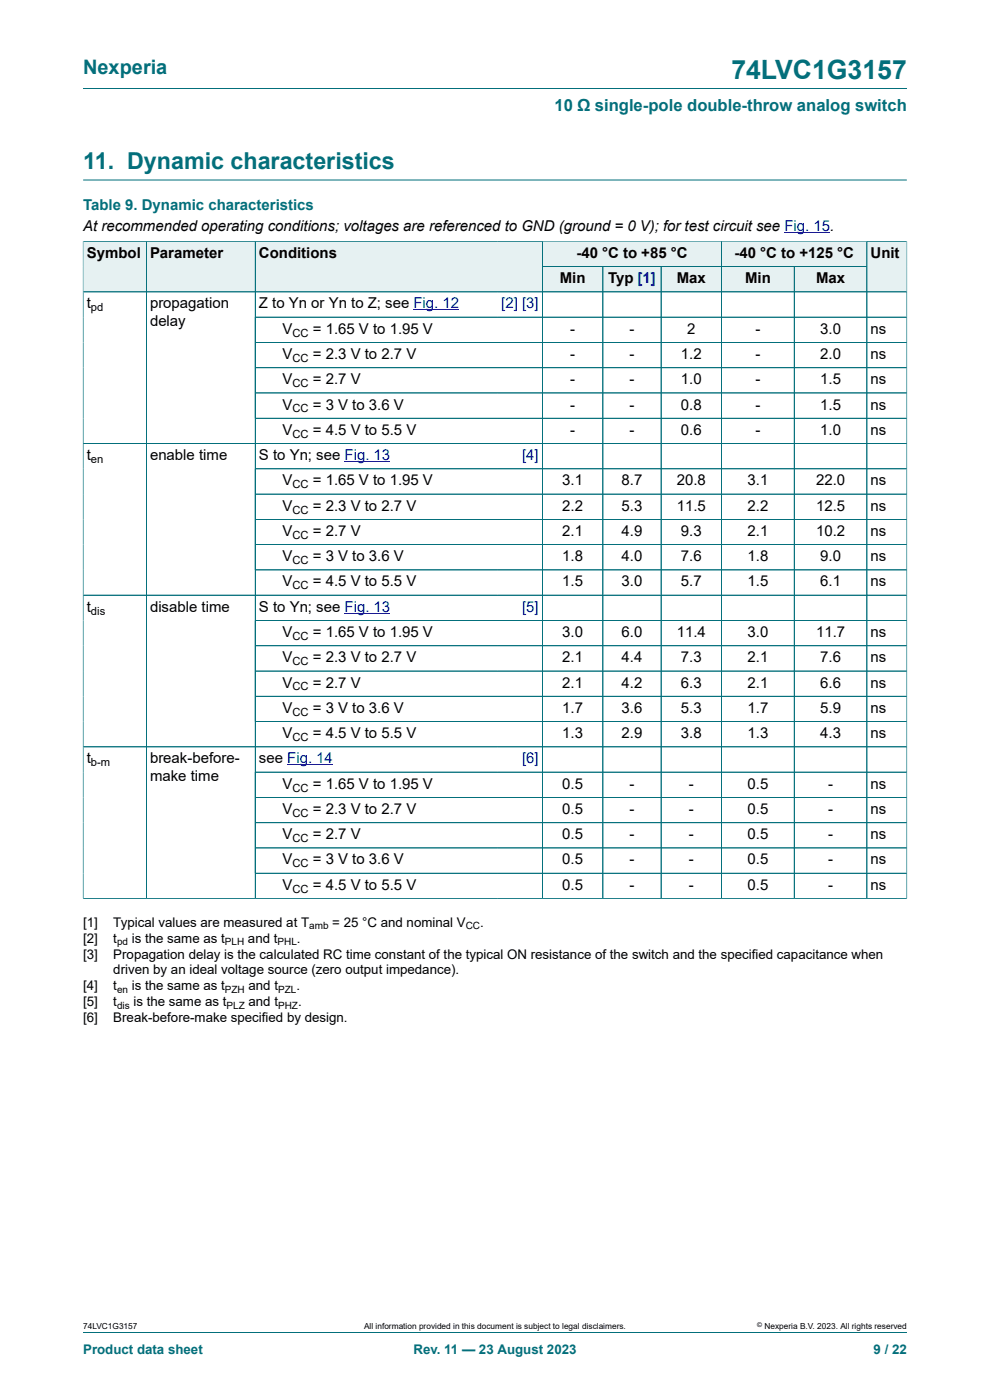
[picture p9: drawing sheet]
<svg xmlns="http://www.w3.org/2000/svg" width="210mm" height="297mm" viewBox="0 0 210 297" stroke-linecap="round" stroke-linejoin="round" font-family="sans-serif">
<defs><g id="words">
<text font-size="5.6" fill="#036f7b" x="155.1" y="16.8">74LVC1G3157</text>
<text font-size="4.9" fill="#036f7b" x="17.6" y="35.9">11. Dynamic characteristics</text>
<text font-size="4.2" fill="#036f7b" x="17.6" y="15.6">Nexperia</text>
<text font-size="3.5" fill="#036f7b" x="117.6" y="23.7">10 Ω single-pole double-throw analog switch</text>
<text font-size="3.2" fill="#036f7b" x="17.6" y="44.5">Table 9. Dynamic characteristics</text>
<g font-size="3.2">
<text x="17.6" y="49.1">At recommended operating conditions; voltages are referenced to GND (ground = 0 V); for test circuit see Fig. 15.</text>
<text x="18.4" y="54.7">Symbol</text>
<text x="31.8" y="54.7">Parameter</text>
<text x="54.9" y="54.7">Conditions</text>
<text x="122.3" y="54.7">-40 °C to +85 °C</text>
<text x="155.8" y="54.7">-40 °C to +125 °C</text>
<text x="184.7" y="54.7">Unit</text>
<text x="18.4" y="65.4">t</text>
<text x="31.8" y="65.4">propagation</text>
<text x="54.9" y="65.4">Z to Yn or Yn to Z; see Fig. 12</text>
<text x="118.7" y="60.1">Min</text>
<text x="129" y="60.1">Typ [1]</text>
<text x="143.6" y="60.1">Max</text>
<text x="158" y="60.1">Min</text>
<text x="173.1" y="60.1">Max</text>
<text x="31.8" y="69.2">delay</text>
<text x="59.9" y="70.8">V</text>
<text x="66.4" y="70.8">= 1.65 V to 1.95 V</text>
<text x="120.9" y="70.8">-</text>
<text x="133.5" y="70.8">-</text>
<text x="145.8" y="70.8">2</text>
<text x="160.3" y="70.8">-</text>
<text x="174" y="70.8">3.0</text>
<text x="184.7" y="70.8">ns</text>
<text x="59.9" y="76.1">V</text>
<text x="66.4" y="76.1">= 2.3 V to 2.7 V</text>
<text x="120.9" y="76.1">-</text>
<text x="133.5" y="76.1">-</text>
<text x="144.4" y="76.1">1.2</text>
<text x="160.3" y="76.1">-</text>
<text x="174" y="76.1">2.0</text>
<text x="184.7" y="76.1">ns</text>
<text x="59.9" y="81.5">V</text>
<text x="66.4" y="81.5">= 2.7 V</text>
<text x="120.9" y="81.5">-</text>
<text x="133.5" y="81.5">-</text>
<text x="144.4" y="81.5">1.0</text>
<text x="160.3" y="81.5">-</text>
<text x="174" y="81.5">1.5</text>
<text x="184.7" y="81.5">ns</text>
<text x="59.9" y="86.9">V</text>
<text x="66.4" y="86.9">= 3 V to 3.6 V</text>
<text x="120.9" y="86.9">-</text>
<text x="133.5" y="86.9">-</text>
<text x="144.4" y="86.9">0.8</text>
<text x="160.3" y="86.9">-</text>
<text x="174" y="86.9">1.5</text>
<text x="184.7" y="86.9">ns</text>
<text x="59.9" y="92.2">V</text>
<text x="66.4" y="92.2">= 4.5 V to 5.5 V</text>
<text x="120.9" y="92.2">-</text>
<text x="133.5" y="92.2">-</text>
<text x="144.4" y="92.2">0.6</text>
<text x="160.3" y="92.2">-</text>
<text x="174" y="92.2">1.0</text>
<text x="184.7" y="92.2">ns</text>
<text x="18.4" y="97.6">t</text>
<text x="31.8" y="97.6">enable time</text>
<text x="54.9" y="97.6">S to Yn; see Fig. 13</text>
<text x="59.9" y="103">V</text>
<text x="66.4" y="103">= 1.65 V to 1.95 V</text>
<text x="119.3" y="103">3.1</text>
<text x="131.9" y="103">8.7</text>
<text x="143.6" y="103">20.8</text>
<text x="158.6" y="103">3.1</text>
<text x="173.1" y="103">22.0</text>
<text x="184.7" y="103">ns</text>
<text x="59.9" y="108.3">V</text>
<text x="59.9" y="113.7">V</text>
<text x="66.4" y="108.3">= 2.3 V to 2.7 V</text>
<text x="66.4" y="113.7">= 2.7 V</text>
<text x="119.3" y="108.3">2.2</text>
<text x="119.3" y="113.7">2.1</text>
<text x="131.9" y="108.3">5.3</text>
<text x="131.9" y="113.7">4.9</text>
<text x="143.6" y="108.3">11.5</text>
<text x="144.4" y="113.7">9.3</text>
<text x="158.6" y="108.3">2.2</text>
<text x="158.6" y="113.7">2.1</text>
<text x="173.1" y="108.3">12.5</text>
<text x="173.1" y="113.7">10.2</text>
<text x="184.7" y="108.3">ns</text>
<text x="184.7" y="113.7">ns</text>
<text x="59.9" y="119">V</text>
<text x="66.4" y="119">= 3 V to 3.6 V</text>
<text x="119.3" y="119">1.8</text>
<text x="131.9" y="119">4.0</text>
<text x="144.4" y="119">7.6</text>
<text x="158.6" y="119">1.8</text>
<text x="174" y="119">9.0</text>
<text x="184.7" y="119">ns</text>
<text x="59.9" y="124.4">V</text>
<text x="66.4" y="124.4">= 4.5 V to 5.5 V</text>
<text x="119.3" y="124.4">1.5</text>
<text x="131.9" y="124.4">3.0</text>
<text x="144.4" y="124.4">5.7</text>
<text x="158.6" y="124.4">1.5</text>
<text x="174" y="124.4">6.1</text>
<text x="184.7" y="124.4">ns</text>
<text x="18.4" y="129.8">t</text>
<text x="31.8" y="129.8">disable time</text>
<text x="54.9" y="129.8">S to Yn; see Fig. 13</text>
<text x="59.9" y="135.1">V</text>
<text x="66.4" y="135.1">= 1.65 V to 1.95 V</text>
<text x="119.3" y="135.1">3.0</text>
<text x="131.9" y="135.1">6.0</text>
<text x="143.6" y="135.1">11.4</text>
<text x="158.6" y="135.1">3.0</text>
<text x="173.1" y="135.1">11.7</text>
<text x="184.7" y="135.1">ns</text>
<text x="59.9" y="140.5">V</text>
<text x="66.4" y="140.5">= 2.3 V to 2.7 V</text>
<text x="119.3" y="140.5">2.1</text>
<text x="131.9" y="140.5">4.4</text>
<text x="144.4" y="140.5">7.3</text>
<text x="158.6" y="140.5">2.1</text>
<text x="174" y="140.5">7.6</text>
<text x="184.7" y="140.5">ns</text>
<text x="59.9" y="145.9">V</text>
<text x="66.4" y="145.9">= 2.7 V</text>
<text x="119.3" y="145.9">2.1</text>
<text x="131.9" y="145.9">4.2</text>
<text x="144.4" y="145.9">6.3</text>
<text x="158.6" y="145.9">2.1</text>
<text x="174" y="145.9">6.6</text>
<text x="184.7" y="145.9">ns</text>
<text x="59.9" y="151.2">V</text>
<text x="66.4" y="151.2">= 3 V to 3.6 V</text>
<text x="119.3" y="151.2">1.7</text>
<text x="131.9" y="151.2">3.6</text>
<text x="144.4" y="151.2">5.3</text>
<text x="158.6" y="151.2">1.7</text>
<text x="174" y="151.2">5.9</text>
<text x="184.7" y="151.2">ns</text>
<text x="18.4" y="161.9">t</text>
<text x="31.8" y="161.9">break-before-</text>
<text x="54.9" y="161.9">see Fig. 14</text>
<text x="59.9" y="156.6">V</text>
<text x="66.4" y="156.6">= 4.5 V to 5.5 V</text>
<text x="119.3" y="156.6">1.3</text>
<text x="131.9" y="156.6">2.9</text>
<text x="144.4" y="156.6">3.8</text>
<text x="158.6" y="156.6">1.3</text>
<text x="174" y="156.6">4.3</text>
<text x="184.7" y="156.6">ns</text>
<text x="31.8" y="165.8">make time</text>
<text x="59.9" y="167.3">V</text>
<text x="66.4" y="167.3">= 1.65 V to 1.95 V</text>
<text x="119.3" y="167.3">0.5</text>
<text x="133.5" y="167.3">-</text>
<text x="146.1" y="167.3">-</text>
<text x="158.6" y="167.3">0.5</text>
<text x="175.7" y="167.3">-</text>
<text x="184.7" y="167.3">ns</text>
<text x="59.9" y="172.7">V</text>
<text x="66.4" y="172.7">= 2.3 V to 2.7 V</text>
<text x="119.3" y="172.7">0.5</text>
<text x="133.5" y="172.7">-</text>
<text x="146.1" y="172.7">-</text>
<text x="158.6" y="172.7">0.5</text>
<text x="175.7" y="172.7">-</text>
<text x="184.7" y="172.7">ns</text>
<text x="59.9" y="178">V</text>
<text x="66.4" y="178">= 2.7 V</text>
<text x="119.3" y="178">0.5</text>
<text x="133.5" y="178">-</text>
<text x="146.1" y="178">-</text>
<text x="158.6" y="178">0.5</text>
<text x="175.7" y="178">-</text>
<text x="184.7" y="178">ns</text>
<text x="59.9" y="183.4">V</text>
<text x="66.4" y="183.4">= 3 V to 3.6 V</text>
<text x="119.3" y="183.4">0.5</text>
<text x="133.5" y="183.4">-</text>
<text x="146.1" y="183.4">-</text>
<text x="158.6" y="183.4">0.5</text>
<text x="175.7" y="183.4">-</text>
<text x="184.7" y="183.4">ns</text>
<text x="59.9" y="188.8">V</text>
<text x="66.4" y="188.8">= 4.5 V to 5.5 V</text>
<text x="119.3" y="188.8">0.5</text>
<text x="133.5" y="188.8">-</text>
<text x="146.1" y="188.8">-</text>
<text x="158.6" y="188.8">0.5</text>
<text x="175.7" y="188.8">-</text>
<text x="184.7" y="188.8">ns</text>
</g>
<g font-size="3.2" fill="#00f">
<text x="106.3" y="65.4">[2] [3]</text>
<text x="110.7" y="97.6">[4]</text>
<text x="110.7" y="129.8">[5]</text>
<text x="110.7" y="161.9">[6]</text>
</g>
<g font-size="2.8">
<text x="17.6" y="196.6">[1]</text>
<text x="24" y="196.6">Typical values are measured at T</text>
<text x="70.5" y="196.6">= 25 °C and nominal V</text>
<text x="101.9" y="196.6">.</text>
<text x="17.6" y="200">[2]</text>
<text x="17.6" y="203.3">[3]</text>
<text x="24" y="200">t</text>
<text x="24" y="203.3">Propagation delay is the calculated RC time constant of the typical ON resistance of the switch and the specified capacitance when</text>
<text x="28" y="200">is the same as t</text>
<text x="52.6" y="200">and t</text>
<text x="63" y="200">.</text>
<text x="24" y="206.7">driven by an ideal voltage source (zero output impedance).</text>
<text x="17.6" y="210.1">[4]</text>
<text x="17.6" y="213.5">[5]</text>
<text x="24" y="210.1">t</text>
<text x="24" y="213.5">t</text>
<text x="28" y="210.1">is the same as t</text>
<text x="28.3" y="213.5">is the same as t</text>
<text x="52.7" y="210.1">and t</text>
<text x="52.7" y="213.5">and t</text>
<text x="62.9" y="210.1">.</text>
<text x="63.2" y="213.5">.</text>
<text x="17.6" y="216.9">[6]</text>
<text x="24" y="216.9">Break-before-make specified by design.</text>
</g>
<g font-size="2.8" fill="#036f7b">
<text x="17.6" y="287.2">Product data sheet</text>
<text x="87.7" y="287.2">Rev. 11 — 23 August 2023</text>
<text x="185.3" y="287.2">9 / 22</text>
</g>
<g font-size="2.4">
<text x="19.3" y="66">pd</text>
<text x="62" y="71.4">CC</text>
<text x="62" y="76.8">CC</text>
<text x="62" y="82.1">CC</text>
<text x="62" y="87.5">CC</text>
<text x="62" y="92.9">CC</text>
<text x="19.3" y="98.2">en</text>
<text x="62" y="103.6">CC</text>
<text x="62" y="108.9">CC</text>
<text x="62" y="114.3">CC</text>
<text x="62" y="119.7">CC</text>
<text x="62" y="125">CC</text>
<text x="19.3" y="130.4">dis</text>
<text x="62" y="135.8">CC</text>
<text x="62" y="141.1">CC</text>
<text x="62" y="146.5">CC</text>
<text x="62" y="151.8">CC</text>
<text x="62" y="157.2">CC</text>
<text x="19.3" y="162.6">b-m</text>
<text x="62" y="167.9">CC</text>
<text x="62" y="173.3">CC</text>
<text x="62" y="178.6">CC</text>
<text x="62" y="184">CC</text>
<text x="62" y="189.4">CC</text>
</g>
<g font-size="2.1">
<text x="65.6" y="197.1">amb</text>
<text x="98.8" y="197.1">CC</text>
<text x="24.8" y="200.5">pd</text>
<text x="47.7" y="200.5">PLH</text>
<text x="58.9" y="200.5">PHL</text>
<text x="24.8" y="210.7">en</text>
<text x="24.8" y="214">dis</text>
<text x="47.7" y="210.7">PZH</text>
<text x="48.1" y="214">PLZ</text>
<text x="59" y="210.7">PZL</text>
<text x="59" y="214">PHZ</text>
</g>
<g font-size="1.8">
<text x="17.6" y="282">74LVC1G3157</text>
<text x="77.2" y="282">All information provided in this document is subject to legal disclaimers.</text>
<text x="162.2" y="282">Nexperia B.V. 2023. All rights reserved</text>
</g>
<text font-size="1.4" x="160.6" y="281.6">©</text>
</g></defs>
<path d="M17.6 18.8h174.8M17.6 38.2h174.8M115 51.2h38.1v5.4h-38.1z" fill="none" stroke="#036f7b" stroke-width=".21"/>
<path d="M166.4 49.4h9.7" fill="none" stroke="#00f" stroke-width=".21"/>
<path d="M115.1 51.3h37.9v5.2h-37.9z" fill="#e6f1f2"/>
<path d="M153.1 51.2h30.8v5.4h-30.8z" fill="none" stroke="#036f7b" stroke-width=".21"/>
<path d="M153.1 51.3h30.7v5.2h-30.7z" fill="#e6f1f2"/>
<path d="M17.6 51.1v10.8h13.4v-10.7h-13.4" fill="none" stroke="#036f7b" stroke-width=".21"/>
<path d="M17.7 51.3h13.3v10.6h-13.3z" fill="#e6f1f2"/>
<path d="M31 51.2h23.2v10.7h-23.2z" fill="none" stroke="#036f7b" stroke-width=".21"/>
<path d="M31.1 51.3h23v10.6h-23z" fill="#e6f1f2"/>
<path d="M105.5 51.2h-51.3v10.7h51.3" fill="none" stroke="#036f7b" stroke-width=".21"/>
<path d="M54.2 51.3h51.3v10.6h-51.3z" fill="#e6f1f2"/>
<path d="M105.5 51.2h9.5v10.7h-9.5" fill="none" stroke="#036f7b" stroke-width=".21"/>
<g fill="#e6f1f2">
<path d="M105.5 51.3h9.5v10.6h-9.5z"/>
<path d="M115.1 56.6h12.7v5.3h-12.7z"/>
</g>
<path d="M115 56.6h12.9v5.3h-12.9z" fill="none" stroke="#036f7b" stroke-width=".21"/>
<path d="M128 56.6h12.2v5.3h-12.2z" fill="#e6f1f2"/>
<path d="M127.9 56.6h12.3v5.3h-12.3z" fill="none" stroke="#036f7b" stroke-width=".21"/>
<path d="M140.3 56.6h12.7v5.3h-12.7z" fill="#e6f1f2"/>
<path d="M140.2 56.6h12.9v5.3h-12.9z" fill="none" stroke="#036f7b" stroke-width=".21"/>
<path d="M153.1 56.6h15.3v5.3h-15.3z" fill="#e6f1f2"/>
<path d="M153.1 56.6h15.4v5.3h-15.4z" fill="none" stroke="#036f7b" stroke-width=".21"/>
<path d="M168.6 56.6h15.2v5.3h-15.2z" fill="#e6f1f2"/>
<path d="M192.4 51.1v10.8h-23.9v-5.3h15.4M192.4 51.2h-8.5v10.7" fill="none" stroke="#036f7b" stroke-width=".21"/>
<path d="M184 51.3h8.3v10.6h-8.3z" fill="#e6f1f2"/>
<g fill="none" stroke="#036f7b" stroke-width=".21">
<path d="M17.6 51.3v139.4M17.7 51.2h174.6M31 51.3v139.3M54.2 51.3v139.3M115 51.3v139.3M115.1 56.6h68.7M127.9 56.6v134M140.2 56.6v134M153.1 51.3v139.3M168.5 56.6v134M183.9 51.3v139.3M192.4 51.3v139.4"/>
<path d="M17.6 61.9h174.8M54.2 67.3h138.2M54.2 72.6h138.2M54.2 78h138.2M17.6 94.1h174.8M54.2 83.4h138.2M54.2 88.7h138.2M54.2 99.5h138.2M54.2 104.8h138.2M54.2 110.2h138.2M54.2 115.5h138.2M17.6 126.3h174.8"/>
<path d="M192.4 120.9h-138.2M192.4 131.6h-138.2M192.4 137h-138.2M54.2 142.4h138.2M54.2 153.1h138.2M192.4 147.7h-138.2M192.4 158.4h-174.8M54.2 169.2h138.2M54.2 179.9h138.2M192.4 163.8h-138.2M192.4 174.5h-138.2M192.4 185.3h-138.2"/>
<path d="M192.4 190.6h-174.8M17.6 282.6h174.8"/>
</g>
<path d="M87.7 65.8h9.7M73.1 97.9h9.7M73.1 130.1h9.7M60.9 162.3h9.7" fill="none" stroke="#00f" stroke-width=".21"/>
<use href="#words"/>
</svg>
